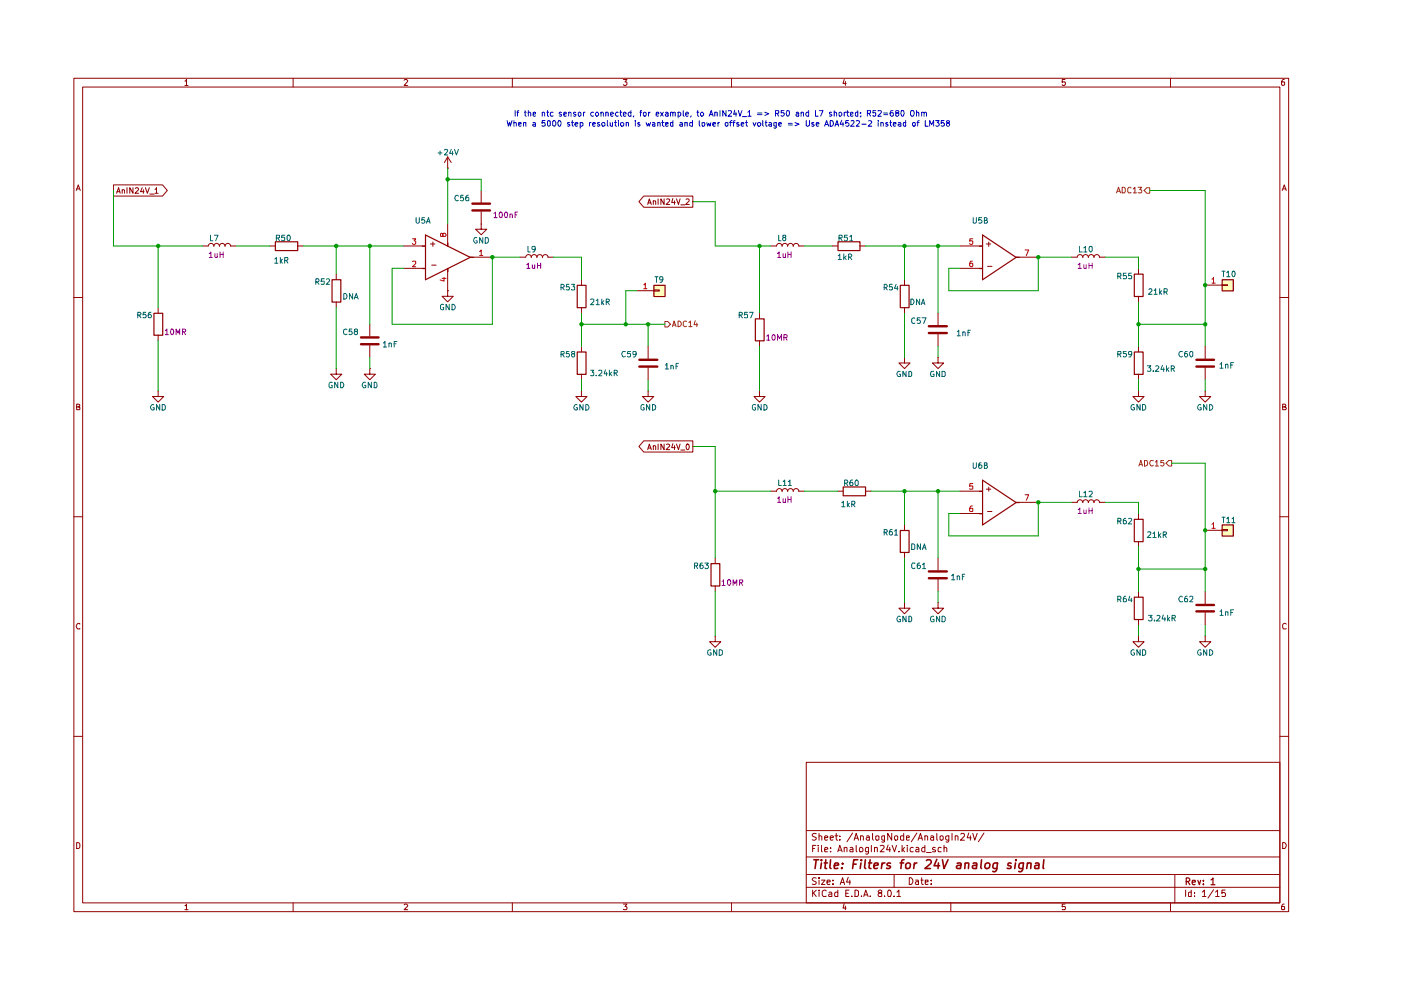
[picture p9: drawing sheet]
<svg xmlns="http://www.w3.org/2000/svg" width="297mm" height="210mm" viewBox="0 0 297 210" stroke-linecap="round" stroke-linejoin="round" font-family="sans-serif">
<g fill="none" stroke="#910000" stroke-width=".21">
<path d="M15.7 16.6h257.5v176.7h-257.5zM17.5 18.5h253.9v172.9h-253.9zM39.2 17.2h.2l.1-.4v1.3M39.2 18.1h.7M62.1 16.6v1.9M85.7 17l.2-.2h.3l.2 .3-.7 1h.7M108.6 16.6v1.9M132.2 16.8h.7l-.4 .6 .4 .1v.4l-.2 .2h-.4l-.1-.2M155.1 16.6v1.9M179 16.8l-.3 .9h.7M179.2 17.3v.8M201.6 16.6v1.9"/>
<path d="M225.8 16.8h-.6v.6h.6l.1 .1-.1 .5-.4 .1-.2-.2M248.2 16.6v1.9M272.3 16.8h-.3a.93 .93 0 0 0-.2 1.2h.5l.1-.5-.1-.1h-.5l-.1 .1M16.2 40.4l.4-1.2 .4 1.2M16.3 40h.5M271.9 40.4l.4-1.2 .4 1.2M272 40h.6M15.7 63.1h1.8M271.4 63.1h1.8M16.3 86.3h.4l.2-.3-.1-.2-.5-.1v1.2h.5l.1-.5-.2-.1M271.9 86.3l.6-.1v-.4l-.6-.1v1.2h.6l.2-.4-.3-.2M15.7 109.6h1.8"/>
<path d="M271.4 109.6h1.8M16.9 132.3l-.1-.1a.66 .66 0 0 0-.6 .4 .66 .66 0 0 0 .2 .7h.5M272.7 132.3l-.4-.1-.4 .3v.6l.2 .2h.6M15.7 156.1h1.8M271.4 156.1h1.8M16.3 178.6h.3l.3 .4v.6l-.3 .3h-.3zM170.9 161.6h100.5v29.8h-100.5zM170.9 176.1h100.5M172.3 179.9h.4M173 179.2h-.7v1.4M173.1 176.8l-.6-.1-.3 .3 .1 .3 .7 .2 .1 .2a.51 .51 0 0 1-.4 .4 .51 .51 0 0 1-.5 0M173.5 179.2v.1"/>
<path d="M173.5 179.7v.9M173.7 177.3l.3-.1 .2 .2v.7M173.7 176.7v1.4M174.2 179.2v1.2l.1 .2M174.8 177.6l.7-.1-.1-.2-.4-.1-.2 .2 .1 .7h.5M176 177.6l.7-.1-.1-.2-.4-.1-.2 .2 .1 .7h.5M176.1 179.7v.2M177 177.2h.6M177.3 176.7v1.2l.3 .2M178.1 178v.1M178.1 177.3v.1M179 179.8l.2-.1h.4v.9"/>
<path d="M179 179.7v.9M180.3 179.7h.4l.1 .2v.7h-.5v-.4l.5-.2M180.8 176.6l-1.2 1.9M181.1 178.1l.4-1.4 .5 1.4M181.2 177.7h.7M181.5 179.2v1.2l.2 .2M182.5 177.3l.4-.1 .1 .2v.7M182.5 177.2v.9M183.7 177.3l.4-.1 .2 .2v.7M184.1 179.7v1.1l-.2 .3-.3-.1M184.1 179.7h-.4l-.2 .3 .1 .6h.5M184.3 177.5h-.4l-.3 .3 .3 .3h.4"/>
<path d="M184.7 179.2v1.4M185 176.7v1.2l.2 .2M185.4 179.8l.3-.1h.3v.9M185.4 179.7v.9M185.7 177.3h.7l-.1 .8h-.4l-.2-.1zM186.6 179.3l.6-.1 .3 .3-.1 .3-.8 .8h.9M187.5 177.2v1.3h-.6M187.5 177.3h-.6v.7l.3 .1h.3M188.3 179.2l-.3 1h.8M188.6 179.7v.9M189.1 176.7v1.4l-.9-1.4v1.4M189.1 179.2l.6 1.4 .4-1.4"/>
<path d="M189.7 177.3h.6l-.1 .8h-.5zM191.3 179.2v1.4M191.6 177.3h-.7v.7l.3 .1h.4M191.6 176.7v1.4M191.8 179.7l-.5 .6M192.2 177.6l.6-.1v-.2h-.6v.8h.6M192.4 179.2v.1M192.4 179.7v.9M193.6 179.7h-.4a.59 .59 0 0 0-.1 .9h.5M194.2 179.7h.4l.2 .2v.7h-.6l-.1-.3 .2-.2 .5-.1M194.4 176.6l-1.2 1.9M194.6 178.1l.6-1.4 .4 1.4"/>
<path d="M194.8 177.7h.7M196.1 179.2v1.4l-.6-.1a.6 .6 0 0 1 .2-.8h.4M196.1 177.3l.4-.1 .2 .2v.7M196.1 177.2v.9M197.4 177.3l.3-.1 .3 .2v.7M198 177.5h-.6l-.1 .3 .1 .3h.6M198.3 179.7a.35 .35 0 0 0-.4 0 .35 .35 0 0 0-.2 .3l.7 .3-.1 .3h-.6M198.6 176.7v1.4h.2M199.3 177.3h.1a.36 .36 0 0 1 .6 .2l-.1 .6h-.3l-.3-.1zM199.6 179.7h-.5l-.2 .3 .1 .6h.6M200.2 179.8v-.1a.36 .36 0 0 1 .5 .2v.7M200.2 179.2v1.4"/>
<path d="M201.2 177.2v1.1a.36 .36 0 0 1-.6 .2M201.2 177.3h-.6l-.1 .6a.45 .45 0 0 0 .7 .2M201.8 176.7v1.4M202.5 177.3l.4-.1 .2 .2v.7M202.5 177.2v.9M203.7 176.9l.2-.2 .5 .1 .1 .5-.9 .8h.9M205.4 176.6l-.3 1h.8M205.7 177.2v.9M206.2 176.7l.5 1.4 .5-1.4M208.6 176.6l-1.2 1.9M271.9 178.6a.65 .65 0 0 1 .8 .7 .65 .65 0 0 1-.8 .6zM39.2 192h.2l.1-.3v1.2"/>
<path d="M39.2 192.9h.7M62.1 191.4v1.9M85.7 191.9l.2-.2h.3l.2 .2-.7 1h.7M108.6 191.4v1.9M132.2 191.7h.7l-.4 .5 .4 .2v.3l-.1 .2-.6-.1M155.1 191.4v1.9M170.9 188.1h100.5M170.9 185.4h100.5M170.9 181.7h100.5M172.3 188.7v1.4M172.5 189.3l.6 .8M173.1 186.2l-.6-.1-.3 .3 .3 .4 .6 .3a.51 .51 0 0 1-.4 .4 .51 .51 0 0 1-.5 0"/>
<path d="M173.1 188.7l-.8 .8M173.7 188.7v.2M173.7 186.1v.2M173.7 186.6v.9M173.7 189.1v1M174.2 186.6h.7l-.7 .9h.7M174.8 180.2l.7-.2-.1-.3h-.4l-.2 .2 .1 .7h.5M175.2 188.9l-.4-.2-.5 .4 .1 .8 .2 .2 .6-.1M175.3 187l.7-.1-.1-.3h-.5l-.1 .2 .1 .7h.5M175.8 189.2l.4-.1 .2 .3v.7h-.6l-.1-.4 .7-.2M176.1 180.5v.1M176.6 187.4v.1"/>
<path d="M176.6 186.6v.2M177.6 188.7v1.4h-.6v-.9h.6M177.6 180.6l.5-1.4 .5 1.4M177.7 180.3h.7M178.1 187.5l.5-1.4 .5 1.4M178.3 187.1h.6M179 191.6l-.3 .9h.7M179.2 192.1v.8M179.3 189.4h.5M179.8 186l-.3 1h.8M180 188.7h-.7v1.4h.7M180.2 186.6v.9"/>
<path d="M180.6 190v.1M181.3 188.7h.3l.4 .4v.6l-.2 .4h-.5zM182.6 190v.1M183.1 190.1l.5-1.4 .5 1.4M183.2 189.7h.7M184.5 190v.1M186.4 189.3l-.2-.3 .2-.3 .5 .1v.3l-.7 .5 .2 .5h.5v-.6l-.2-.2M187.5 190v.1M188.2 189l.3-.3a.78 .78 0 0 1 .6 .6 .78 .78 0 0 1-.3 .8l-.5-.1zM189.6 190v.1M189.6 185.4v2.7M190.2 189.1l.4-.4v1.4"/>
<path d="M190.2 190.1h.7M190.6 180.5v.1M191.3 180.1l.5 .5M192.8 186.1a.72 .72 0 0 1 .8 .7 .72 .72 0 0 1-.8 .7zM194.1 186.6h.5l.1 .9M194.7 186.9h-.4l-.2 .3 .2 .3h.4M195.2 186.6h.5M195.4 186.1v1.2l.3 .2M196.2 187l.6-.1v-.3h-.6v.9h.6M196.4 180.8h1M197.4 187.4v.1M197.4 186.6v.2"/>
<path d="M201.6 191.4v1.9M225.8 191.7h-.6v.6l.6-.1 .1 .2-.1 .5-.6-.1M248.2 191.4v1.9M249.1 185.4v6M251.4 188.7v1.4M252.6 188.7v1.4h-.5l-.1-.8 .2-.2 .4 .1M253.2 190v.1M253.2 189.2v.2M254.9 189.1l.5-.4v1.4M254.9 190.1h.8M257.3 188.6l-1.2 1.8M257.7 189.1l.4-.4v1.4"/>
<path d="M257.7 190.1h.8M259.8 188.7h-.7v.7l.1-.2h.4l.2 .3-.1 .6-.6-.1M272.3 191.7h-.3a.93 .93 0 0 0-.2 1.2h.5l.1-.5-.1-.2h-.5l-.1 .2"/>
<circle cx="182.6" cy="180.2" r=".45"/>
</g>
<path d="M251.5 186.9h.5l.3-.3v-.2l-.3-.3h-.5v1.5M251.8 186.9l.5 .7M252.8 187.1l.6-.1v-.4h-.5l-.1 .2 .1 .7h.5M254 186.6l.3 1 .3-1M255.1 187.4v.2M255.1 186.6v.2M256.8 186.6l.4-.5v1.5M256.8 187.6h.8" fill="none" stroke="#910000" stroke-width=".25"/>
<g fill="none" stroke="#910000" stroke-width=".34">
<path d="M172.6 182.3h1M173.1 182.3l-.3 1.8M174.2 182.3v.2M174.2 183l-.2 1.1M174.8 183h.6M175.1 182.3l-.2 1.8h.4M176.1 182.3l-.2 1.6 .3 .2M176.9 183.6l.9-.2-.1-.4h-.7l-.1 .9 .1 .2h.6M178.5 184v.1M178.6 183v.2M180.9 183.2h.6M181.9 182.3h-.9l-.2 1.8"/>
<path d="M182.5 183l-.1 1.1M182.6 182.3v.2M183.5 182.3l-.2 1.6 .3 .2M184.1 183h.7M184.5 182.3l-.3 1.6 .5 .2M185.3 183.6l.9-.2v-.4a.6 .6 0 0 0-.9 .2v.9h.7M187 183l-.1 1.1M187.6 183h-.4l-.2 .3M188.8 183a.48 .48 0 0 0-.8 .3l.3 .3h.4l.1 .3a.6 .6 0 0 1-.8 .2M190.8 183h.8M191.7 182.3h-.3l-.2 .2-.2 1.6M192 183.3l.4-.3h.5l.1 .3v.5a.56 .56 0 0 1-1 .2z"/>
<path d="M193.9 183l-.2 1.1M194.4 183l-.6 .3M196.4 182.5l.3-.2 .6 .1a.51 .51 0 0 1 0 .7l-1.2 1h1.2M198.6 182.2l-.6 1.4h1.2M199 183l-.1 1.1M199.8 182.3l.4 1.8 .8-1.8M202.9 183h.8l-.1 1.1M203.7 183.4l-.6 .1-.3 .2 .2 .4h.6M204.6 183.1l.4-.1h.4l-.1 1.1M204.6 183v1.1M206.3 183h.8l-.1 1.1M207.1 183.4l-.9 .2a.36 .36 0 0 0 .2 .5h.6"/>
<path d="M208.1 182.3l-.2 1.6 .2 .2M209 183.1l.3-.1 .5 .1-.1 .9-.3 .1-.5-.1zM211.5 183l-.2 1.4-.4 .4-.4-.1M211.5 183h-.5l-.4 .3v.7l.2 .1h.5M214.4 183h-.4l-.3 .2a.46 .46 0 0 0 .6 .4v.5h-.8M215.3 183l-.2 1.1M215.4 182.3v.2M217 183l-.2 1.4-.4 .4-.4-.1M217 183h-.8l-.2 .8 .3 .3h.5M217.8 183.1l.3-.1h.5l-.1 1.1M217.8 183l-.1 1.1M219.5 183h.7v1.1"/>
<path d="M220.3 183.4l-.7 .1-.2 .2v.4h.1h.7M221.3 182.3l-.2 1.6 .2 .2"/>
</g>
<g fill="#ffb">
<path d="M138.6 60.5h2.4v2.3h-2.4z"/>
<path d="M259.1 59.3h2.4v2.3h-2.4z"/>
<path d="M259.1 111.3h2.4v2.3h-2.4z"/>
</g>
<path d="M177.7 51.3h4.6v1.8h-4.6zM122.4 60.5h1.8v4.7h-1.8zM122.4 74.6h1.8v4.8h-1.8zM160.1 67.6h1.9v4.7h-1.9zM190.9 60.5h1.8v4.7h-1.8z" fill="none" stroke="#910000" stroke-width=".25"/>
<g fill="none" stroke="#910000" stroke-width=".21">
<path d="M102 40.4v2.6M102 44.9v2.6M110.2 54.5h1.2M117.3 54.5l-1.1 .1a.59 .59 0 0 0-.6-.6 .59 .59 0 0 0-.6 .6 .59 .59 0 0 0-.6-.6 .59 .59 0 0 0-.6 .6 .59 .59 0 0 0-.6-.6 .59 .59 0 0 0-.5 .6 .59 .59 0 0 0-.6-.6 .59 .59 0 0 0-.6 .6M123.3 59.3v1.2M136.5 41.6h10.4v2.3h-10.4l-1-1.1zM137.3 43.3l.4-1.1 .4 1.1M137.4 43h.6M138.5 42.7l.4-.1 .1 .7M138.5 42.6v.7M139.5 42.2v1.1M140.8 42.2v1.1l-.7-1.1v1.1"/>
<path d="M141.3 42.2h.4l.3 .3-.8 .8h.8M142.7 42.1l-.3 .8h.8M143 42.6v.7M143.4 42.2l.4 1.1 .4-1.1M144.4 43.4h.8M145.5 42.2h.4l.2 .3-.7 .8h.7M163.4 52.2h1.2M164.6 52.2a.59 .59 0 0 1 .6-.6 .59 .59 0 0 1 .6 .6 .59 .59 0 0 1 .6-.6 .59 .59 0 0 1 .6 .6 .59 .59 0 0 1 .6-.6 .59 .59 0 0 1 .6 .6 .59 .59 0 0 1 .6-.6 .59 .59 0 0 1 .6 .6M169.3 52.2h1.2M176.4 52.2h1.2M182.3 52.2h1.2M191.8 59.3v1.2"/>
<path d="M123.3 65.2v1.2M123.3 73.4v1.2M123.3 79.3v1.2M161 66.4v1.2M161 72.2v1.2M191.8 75.8v1.2h1.2l-1.2 1.1-1.2-1.1h1.2M191.8 75.8h.1M191.8 65.2v1.2M198.9 75.8v1.2h1.2l-1.2 1.1-1.2-1.1h1.2M198.9 75.8h.1M198.9 66.4v2.5M198.9 70.9v2.5"/>
<path d="M123.3 82.9v1.2h1.2l-1.2 1.2-1.2-1.2h1.2M123.3 82.9h.1M136.5 93.5h10.4v2.3h-10.4l-1-1.1zM137.3 95.3l.4-1.2 .4 1.2M137.4 95h.6M138.5 94.7l.2-.2 .3 .2v.6M138.5 94.5v.8M139.5 94.1v1.2M140.8 94.1v1.2l-.7-1.2v1.2M141.3 94.2l.4-.1 .3 .4-.8 .8h.8M142.7 94.1l-.3 .8h.8M143 94.5v.8"/>
<path d="M143.4 94.1l.4 1.2 .4-1.2M144.4 95.4h.8M145.5 94.2l.4-.1a.69 .69 0 0 1-.2 1.2l-.2-.5zM161 82.9v1.2h1.2l-1.2 1.2-1.1-1.2h1.1M161 82.9h.1"/>
</g>
<path d="M100.2 44.6h3.7M100.2 43.2h3.7M196.9 70.6h3.8M196.9 69.2h3.8" fill="none" stroke="#910000" stroke-width=".51"/>
<path d="M141 68.2h.6l.6 .5-.6 .6h-.6z" fill="#fff"/>
<path d="M141 68.2h.6l.6 .5-.6 .6h-.6zM142.6 69.3l.3-1.2 .4 1.2M142.7 68.9h.6M143.8 68.1a.6 .6 0 0 1 .6 .6 .6 .6 0 0 1-.6 .6zM145.5 68.2a.45 .45 0 0 0-.6 .1v.7a.45 .45 0 0 0 .6 .2M146 68.4l.4-.3v1.2M146 69.3h.7M147.4 68l-.2 .8h.7M147.7 68.5v.8" fill="none" stroke="#765500" stroke-width=".21"/>
<path d="M135 61.6h3.6M137.4 73.4v2.6M137.4 77.9v2.6M138.6 61.5h1.2v.2h-1.2zM137.4 82.9v1.2h1.2l-1.2 1.2-1.2-1.2h1.2M137.4 82.9h.1M241.4 82.9v1.2h1.2l-1.2 1.2-1.2-1.2h1.2M241.4 82.9h.1M255.5 82.9v1.2h1.2l-1.2 1.2-1.2-1.2h1.2M255.5 82.9h.1" fill="none" stroke="#910000" stroke-width=".21"/>
<path d="M138.6 60.5h2.4v2.4h-2.4z" fill="none" stroke="#910000" stroke-width=".25"/>
<path d="M136.5 60.4h.2l.1-.4v1.2M136.5 61.2h.7" fill="none" stroke="#b90000" stroke-width=".21"/>
<path d="M135.6 77.7h3.8M135.6 76.3h3.8" fill="none" stroke="#910000" stroke-width=".51"/>
<path d="M242.6 40.4l.6-.6h.6v1.2h-.6z" fill="#fff"/>
<path d="M237.9 39.7l.5 .1 .2 .2v.6l-.2 .3h-.5zM239.8 39.9l-.4-.2-.3 .3v.6l.2 .3 .5-.1M241.3 39.7h.8l-.5 .5 .5 .2v.3l-.2 .2-.6-.1M243.2 39.8h.6v1.2h-.6l-.6-.6zM236.7 40.9l.5-1.2 .4 1.2M236.9 40.6h.5M240.3 40l.3-.3v1.2M240.3 40.9h.7" fill="none" stroke="#765500" stroke-width=".21"/>
<path d="M207.6 56.9h.7M207.6 52.2h.7M208.3 49.8l7.1 4.8-7.1 4.7zM215.4 54.6h.7M240.5 58.1h1.9v4.8h-1.9zM259.1 59.3h2.4v2.4h-2.4zM240.5 74.6h1.9v4.8h-1.9z" fill="none" stroke="#910000" stroke-width=".25"/>
<g fill="none" stroke="#910000" stroke-width=".21">
<path d="M203.5 52.2h4.8M203.5 56.9h4.8M209.1 51.7h1M209.4 56.5h.9M209.6 51.3v.9M215.4 54.5h4.7M227.2 54.5h1.1M228.4 54.6a.59 .59 0 0 1 .6-.6 .59 .59 0 0 1 .6 .6 .59 .59 0 0 1 .6-.6 .59 .59 0 0 1 .6 .6 .59 .59 0 0 1 .6-.6 .59 .59 0 0 1 .5 .6 .59 .59 0 0 1 .6-.6 .59 .59 0 0 1 .6 .6M233.1 54.5h1.2M241.4 56.9v1.2M241.4 62.8v1.2M241.4 73.4v1.2"/>
<path d="M241.4 79.3v1.2M255.5 60.5h3.6M255.5 73.4v2.6M255.5 77.9v2.6M259.1 60.4h1.2v.1h-1.2z"/>
</g>
<path d="M206.2 55.4l-.5 .1a.82 .82 0 0 0 .1 1.1l.4-.2v-.5l-.4-.1-.2 .2M206.2 50.6h-.5l-.1 .5h.6v.5l-.1 .2h-.4l-.1-.2M217.3 53h.8l-.5 1.2M257 59.2l.3-.4v1.2M257 60h.6" fill="none" stroke="#b90000" stroke-width=".21"/>
<path d="M253.7 77.7h3.7M253.7 76.3h3.7" fill="none" stroke="#910000" stroke-width=".51"/>
<path d="M247.8 97.6h.6v1.2h-.6l-.6-.6z" fill="#fff"/>
<path d="M241.5 98.8l.4-1.2 .3 1.2M241.6 98.5h.5M242.7 97.6h.4a.66 .66 0 0 1 .2 .8 .66 .66 0 0 1-.6 .4zM244.5 97.7l-.5-.1a.67 .67 0 0 0-.2 .7 .67 .67 0 0 0 .5 .5l.2-.2M244.9 98l.4-.4v1.2M244.9 98.8h.7M246.7 97.6h-.6v.5h.6l.1 .5-.3 .2-.4-.2M247.2 98.2l.6-.6h.6v1.2h-.6z" fill="none" stroke="#765500" stroke-width=".21"/>
<g fill="none" stroke="#910000" stroke-width=".21">
<path d="M24 39.2h10.5l1 1.2-1 1.2h-10.5zM26.9 39.8v1.2M28.2 39.8v1.2l-.7-1.2v1.2M28.7 40l.4-.2 .3 .3-.8 .9h.8M30.1 39.8l-.3 .8h.8M30.8 39.8l.4 1.2 .5-1.2M94.9 35.6h.1M94.9 33.3v2.3M94.9 33.3l-.7 1.2M94.9 33.3l.8 1.2M24.7 41l.4-1.2 .4 1.2M24.8 40.6h.6"/>
<path d="M25.9 40.3l.3-.1 .2 .2v.6M25.9 40.2v.8M30.4 40.2v.8M31.7 41.1h1M32.9 40.1h.1l.2-.3v1.2M32.9 41h.6M42.9 52.2h1.2M44.2 52.2a.59 .59 0 0 1 .5-.6 .59 .59 0 0 1 .6 .6 .59 .59 0 0 1 .6-.6 .59 .59 0 0 1 .6 .6 .59 .59 0 0 1 .6-.6 .59 .59 0 0 1 .6 .6 .59 .59 0 0 1 .6-.6 .59 .59 0 0 1 .6 .6M48.9 52.2h1.1M57.1 52.2h1.2M63.1 52.2h1.2M71.3 58.1v1.2"/>
<path d="M85.5 56.9h4.7M85.5 52.2h4.7M91.3 51.7h.9M91.5 56.2h1M91.8 51.3v.9M94.9 47.5v4.7M94.9 56.9v4.7M99.7 54.5h4.7M102 47.5v1.1h1.2l-1.2 1.2-1.2-1.2h1.2M102 47.5h.1M33.5 65.2v1.2M33.5 71v1.2"/>
<path d="M71.3 78.1v1.2h1.2l-1.2 1.2-1.2-1.2h1.2M71.3 78.1h.1M71.3 64v1.2M78.4 78.1v1.2h1.2l-1.2 1.2-1.2-1.2h1.2M78.4 78.1h.1M78.4 68.7v2.6M78.4 73.2v2.6M94.9 61.6v1.2h1.2l-1.2 1.2-1.2-1.2h1.2M94.9 61.6h.1M33.5 82.9v1.2h1.2l-1.2 1.2-1.2-1.2h1.2M33.5 82.9h.1M151.6 118.3v1.2"/>
<path d="M163.4 104.1h1.2M170.5 104.1l-1.1 .1a.59 .59 0 0 0-.6-.6 .59 .59 0 0 0-.6 .6 .59 .59 0 0 0-.6-.6 .59 .59 0 0 0-.6 .6 .59 .59 0 0 0-.6-.6 .59 .59 0 0 0-.6 .6 .59 .59 0 0 0-.6-.6 .59 .59 0 0 0-.6 .6M177.6 104.1h1.1M183.5 104.1h1.2M191.8 111.3v1.1M191.8 117.1v1.2M198.9 118.3v2.6M203.5 104.1h4.8M203.5 108.9h4.8M209.1 103.7h1M209.4 108.5h.9M209.6 103.3v.8"/>
<path d="M215.4 106.5h4.7M227.2 106.5h1.1M228.4 106.6a.59 .59 0 0 1 .6-.6 .59 .59 0 0 1 .6 .6 .59 .59 0 0 1 .6-.6 .59 .59 0 0 1 .6 .6 .59 .59 0 0 1 .6-.6 .59 .59 0 0 1 .5 .6 .59 .59 0 0 1 .6-.6 .59 .59 0 0 1 .6 .6M233.1 106.5h1.2M241.4 108.9v1.2M241.4 114.8v1.1M255.5 112.4h3.6M259.1 112.3h1.2v.2h-1.2zM151.6 134.9v1.2h1.2l-1.2 1.1-1.1-1.1h1.1M151.6 134.9h.1M151.6 124.2v1.2M191.8 127.8v1.1h1.2l-1.2 1.2-1.2-1.2h1.2"/>
<path d="M191.8 127.8h.1M198.9 127.8v1.1h1.2l-1.2 1.2-1.2-1.2h1.2M198.9 127.8h.1M198.9 122.8v2.6M241.4 134.9v1.2h1.2l-1.2 1.1-1.2-1.1h1.2M241.4 134.9h.1M241.4 125.4v1.2M241.4 131.3v1.2M255.5 134.9v1.2h1.2l-1.2 1.1-1.2-1.1h1.2M255.5 134.9h.1M255.5 125.4v2.6M255.5 129.9v2.6"/>
</g>
<g fill="none" stroke="#910000" stroke-width=".25">
<path d="M58.4 51.3h4.7v1.8h-4.7zM70.4 59.3h1.9v4.8h-1.9zM89.5 56.9h.7M89.5 52.2h.7M90.2 49.8l9.5 4.8-9.5 4.7zM95 51.5v.7M95 56.9v.7M99.7 54.6h.7M32.6 66.4h1.9v4.7h-1.9zM150.7 119.5h1.9v4.7h-1.9zM178.8 103.3h4.7v1.8h-4.7zM190.9 112.5h1.8v4.6h-1.8z"/>
<path d="M207.6 108.9h.7M207.6 104.2h.7M208.3 101.8l7.1 4.8-7.1 4.7zM215.4 106.6h.7M240.5 110.1h1.9v4.8h-1.9zM259.1 111.3h2.4v2.4h-2.4zM240.5 126.6h1.9v4.8h-1.9z"/>
</g>
<path d="M87.5 55.5h.6v.4l-.6 .7h.6M87.5 50.6h.6l-.3 .5h.3v.5l-.1 .2h-.4l-.1-.2M93.7 59h.9M93.9 49.7l.2-.3h.2l.3 .3-.2 .4h-.4l-.1-.4-.3-.3-.2 .2 .1 .5 .4-.1M94.1 58.8v.8l-.8-.2M101.7 53.3l.3-.3v1.2M101.7 54.2h.7M206.2 107.3l-.5 .1-.1 .9 .1 .2 .5-.1v-.6h-.5l-.1 .1M206.2 102.5h-.5l-.1 .6 .6-.1v.6h-.6M217.3 104.9h.8l-.5 1.2M257 111.2l.3-.4v1.2M257 112h.6" fill="none" stroke="#b90000" stroke-width=".21"/>
<path d="M76.5 73h3.8M76.5 71.5h3.8M196.9 122.6h3.8M196.9 121.2h3.8M253.7 129.6h3.7M253.7 128.3h3.7" fill="none" stroke="#910000" stroke-width=".51"/>
<g fill="none" stroke="#090" stroke-width=".21">
<path d="M94.9 35.6v11.9M94.9 38h7.1v2.4M24 40.4v11.8h18.9M33.5 52.2v13M50 52.2h7.1M64.3 52.2h21.2M71.3 52.2v5.9M78.4 52.2v16.5M110.2 54.5h-5.8v14.2h-21.3v-11.8h2.4M117.3 54.5h6v4.8M146.9 42.8h4.7v9.4h11.8M161 52.2v14.2"/>
<path d="M170.5 52.2h5.9M183.5 52.2h20M191.8 52.2v7.1M198.9 52.2v14.2M227.2 54.5h-7.1v7.1h-18.9v-4.7h2.3M234.3 54.5h7.1v2.4M243.8 40.4h11.7v33M33.5 72.2v10.7M71.3 65.2v12.9M78.4 75.8v2.3M123.3 66.4v7M123.3 68.7h17.7"/>
<path d="M135 61.6h-2.3v7.1M137.4 68.7v4.7M161 73.4v9.5M191.8 66.4v9.4M198.9 73.4v2.4M241.4 68.7h14.1M241.4 64v9.4M123.3 80.5v2.4M137.4 80.5v2.4M146.9 94.7h4.7v23.6M241.4 80.5v2.4M248.4 98.2h7.1v27.2"/>
<path d="M255.5 80.5v2.4M151.6 104.1h11.8M170.5 104.1h7.1M184.7 104.1h18.8M191.8 104.1v7.2M191.8 118.3v9.5M198.9 104.1v14.2M227.2 106.5h-7.1v7.1h-18.9v-4.7h2.3M234.3 106.5h7.1v2.4M241.4 115.9v9.5M151.6 125.4v9.5M198.9 125.4v2.4"/>
<path d="M241.4 132.5v2.4M241.4 120.6h14.1M255.5 132.5v2.4"/>
</g>
<g fill="none" stroke="#0000ca" stroke-width=".21">
<path d="M107.5 25.6l.3 1.2 .2-.9 .2 .9 .3-1.2M109 26.1l.4-.1 .1 .8M109 25.6v1.2M109.2 23.5v1.1M109.6 23.8h.4M110 26.3l.5-.1v-.2h-.5v.7h.5M110 23.5l-.3 .1v1M111 26.1l.5-.1v.8M111 26v.8M111.2 23.8h.4M111.3 23.5v1.1h.3M112 24l.2-.2 .3 .2v.6"/>
<path d="M112 23.5v1.1M113 26h.5v.8M113 24.2l.5-.1v-.2h-.5v.7h.5M113.5 26.2l-.5 .1-.1 .2 .2 .3 .4-.1M115 24l.1-.2 .4 .2v.6M115 23.8v.8M115.6 25.6h-.6l-.1 .6 .2-.2h.3l.2 .2v.5h-.7M115.9 23.8h.4M116.1 23.5v1.1h.2M116.2 25.7l.2-.1 .3 .2v.7l-.3 .3-.3-.3zM117.3 25.7l.2-.1a.64 .64 0 0 1 .4 .6 .64 .64 0 0 1-.5 .6l-.2-.3zM117.3 23.9l-.4-.1-.2 .2 .1 .6h.5"/>
<path d="M118.4 25.7l.3-.1a.78 .78 0 0 1 0 1.2l-.3-.1zM119 23.9l-.3-.1-.2 .2 .2 .2 .3 .1v.3h-.5M119.5 24.2l.6-.1v-.2h-.6v.7h.6M120.6 24l.1-.2 .4 .1v.7M120.6 23.8v.8M120.7 26h-.3l-.1 .2 .5 .4-.2 .2-.3-.1M121.2 26h.4M121.3 25.6v1l.3 .2M121.9 26.3l.6-.1-.1-.2h-.4l-.1 .2v.4l.2 .2 .3-.1M122.1 23.9l-.3-.1-.2 .2 .2 .2 .3 .1v.3h-.5M122.6 24l.2-.2 .3 .1v.7h-.3l-.2-.1zM123 26.7h.5l.1-.5-.2-.2h-.4v1.2"/>
<path d="M123.7 23.8v.8M124 23.8l-.3 .2M125 26v.8M125.3 26h-.2l-.1 .2M125.6 26.3l.6-.1v-.2h-.5l-.1 .2v.4l.2 .2 .4-.1M125.8 23.9l-.3-.1-.3 .2v.4l.3 .2h.3M126.5 23.8l.4 .2v.4l-.2 .2-.5-.2v-.4zM127.1 26h-.4v.2l.5 .4-.2 .2-.3-.1M127.4 24l.2-.2 .3 .2v.6M127.4 23.8v.8M127.6 26.2l.2-.2h.3l.2 .2-.1 .5h-.5zM128.4 24l.2-.2 .3 .1v.7"/>
<path d="M128.4 23.8v.8M128.8 25.6v1.1l.1 .1M129.4 26v.6l.1 .2 .4-.1M129.5 24.2l.5-.1-.1-.3-.4 .2v.5l.1 .1h.4M129.9 26v.8M130.3 26h.4M130.5 25.6v1.1l.2 .1M131.1 23.9l-.4-.1-.2 .2v.4l.2 .2h.4M131.1 25.6v.1M131.1 26v.8M131.4 23.8h.4M131.6 26.2l.1-.2h.4l.1 .2v.5h-.5z"/>
<path d="M131.6 23.5v1l.2 .1M132.2 24.2l.6-.1-.2-.3-.4 .2v.5l.1 .1h.4M132.8 26.1l.4-.1 .1 .8M132.8 26v.8M133.8 23.9l-.4-.1-.2 .2 .1 .6h.5M133.8 23.5v1.1M134.4 24.6l-.1 .2M134.7 25.6v.1M134.7 26v.8M135.6 26h-.3l-.1 .2 .5 .4-.1 .2-.4-.1M135.6 23.8h.5M136.1 23.5h-.3v1.1"/>
<path d="M136.5 23.9l.3-.1 .2 .2v.5l-.2 .1-.4-.2zM137 26l.2 .8 .3-.6 .2 .6 .2-.8M137.5 23.8v.8M137.8 23.8l-.3 .2M138.3 26h.5l.1 .8M138.9 26.2l-.6 .1v.4h.6M139.1 24.2l.6-.1-.2-.3-.4 .2v.5l.2 .1h.3M139.4 26.1l.5-.1 .1 .8M139.4 26v.8M140 23.8l.6 .8M140.3 26h.5M140.5 25.6v1l.3 .2"/>
<path d="M140.6 23.8l-.6 .8M141.1 26.3l.5-.1v-.2h-.5v.7h.5M141.1 23.9l.4-.1 .1 .2v.6M141.6 24.1h-.4l-.1 .2 .1 .3h.4M142.2 24l.1-.2 .4 .1v.7M142.2 23.8v.8M142.7 26l-.5 .1v.6h.5M142.7 24l.1-.2 .4 .1v.7M142.7 25.6v1.2M143.8 23.9l.3-.1 .3 .2v.4l-.3 .2h-.3M143.8 23.8v1.2M144.2 26h.4l.1 .8"/>
<path d="M144.7 26.2l-.5 .1-.1 .2 .2 .3 .4-.1M144.9 23.5v1.1h.1M145.2 26.1l.5-.1v.8M145.2 26v.8M145.4 24.2l.6-.1-.2-.3-.4 .2v.5l.1 .1h.4M146.6 24.6l-.2 .2M146.8 26h-.5l-.1 .5a.36 .36 0 0 0 .6 .2M146.8 25.6v1.2M147.7 23.8h.5M147.9 23.5v1l.3 .1M148.3 25.6v1l.1 .2M148.5 24l.4-.2 .3 .2v.4l-.4 .2-.3-.2z"/>
<path d="M148.8 26.1l.6-.1v.7h-.6zM149.9 26l.1 .8 .3-.6 .2 .6 .2-.8M150.4 24.6l.4-1.1 .4 1.1M150.5 24.3h.5M151.1 26.3l.6-.1-.1-.2h-.4l-.1 .2v.4l.2 .2 .3-.1M151.6 24l.1-.2 .4 .1v.7M151.6 23.8v.8M152.2 26v.8M152.6 26h-.3l-.1 .2M152.7 23.5v1.1M153.8 26l.5 .1v.6h-.5zM153.9 23.5v1.1l-.7-1.1v1.1"/>
<path d="M154.4 23.5h.5l.2 .3-.8 .8h.8M154.7 26h.5M155.2 25.6l-.3 .1v1.1M155.4 26h.5M155.8 23.4l-.3 .8h.7M155.9 25.6l-.4 .1v1.1M156 23.8v.8M156.5 23.5l.4 1.1 .4-1.1M156.6 26h-.4v.3h.3l.2 .3-.2 .2-.3-.1M157.1 26.3l.6-.1-.1-.2h-.4l-.1 .2v.4l.2 .2 .3-.1M157.4 24.7h.9M158.1 26h.4"/>
<path d="M158.2 25.6v1.1l.3 .1M158.6 23.8l.3-.3v1.1M158.6 24.6h.7M159.7 26l.2 .8 .4-.8M160.6 26.2l.2-.2h.3l.2 .2-.1 .5h-.5zM160.6 24.3h.9M160.6 24h.9M161.7 25.6v1l.2 .2M162.1 23.8l.9 .3-.9 .4M162.2 26h.4M162.4 25.6v1.1l.2 .1M163.1 26h.4l.1 .8"/>
<path d="M163.6 26.2l-.5 .1-.1 .2 .2 .3 .4-.1M164.4 24h.7v-.5h-.7v1.1M164.6 26.7h-.5l.1-.7h.4v1l-.2 .2-.3-.1M164.8 24l.3 .6M165.1 26.3l.6-.1-.1-.2h-.4l-.1 .2v.4l.2 .2 .3-.1M166.2 23.5h-.6v.5h.6l.1 .4-.3 .2-.4-.1M166.8 23.5h.1a.59 .59 0 0 1 .5 .3 .59 .59 0 0 1-.1 .7l-.2 .1-.3-.1zM167.1 26.2h.9M167.1 26.5h.9M168.6 26l.8 .3-.8 .4M168.8 23.9l.4-.1 .1 .2v.6M169.3 24.1h-.4l-.2 .2 .2 .3h.4"/>
<path d="M169.8 24l.2-.2 .3 .1v.7M169.8 23.8v.8M170.9 25.6v1.1l.2 .1 .4-.1 .1-.2v-.9M171.4 23.9l-.3-.1-.2 .2v.6h.5M171.4 23.5v1.1M172.6 26h-.5v.3h.4l.1 .3-.1 .2-.4-.1M172.9 23.5v1.1h.6M173.1 26.3l.6-.1-.1-.2h-.5v.2v.4l.1 .2 .4-.1M173.7 23.5h.8l-.5 1.1M174.8 26.8l.5-1.2 .4 1.2M175 26.4h.5M176 25.6a.6 .6 0 0 1 .7 .6 .6 .6 0 0 1-.7 .6z"/>
<path d="M176.3 23.9h-.4v.2l.3 .1 .2 .3-.2 .1h-.3M176.9 24l.1-.2 .4 .2v.6M176.9 23.5v1.1M177 26.8l.5-1.2 .3 1.2M177.1 26.4h.6M177.9 24l.3-.2 .3 .2v.4l-.3 .2-.3-.1zM178.5 25.5l-.4 .8h.8M178.7 26v.8M179 23.8v.8M179.3 23.8l-.3 .2M179.5 23.8h.5M179.7 23.5v1l.3 .1"/>
<path d="M179.9 25.6h-.6v.6l.4-.2 .3 .2-.1 .5h-.6M180.3 24.2l.5-.1v-.2h-.5v.7h.5M180.4 25.7l.4-.1 .3 .3-.8 .9h.8M181.5 25.7h.7v.4l-.7 .7h.7M181.9 23.9l-.4-.1-.1 .2v.5l.1 .1h.4M181.9 23.5v1.1M182.5 23.9v.1M182.5 24.6l-.1 .2M182.7 26.3h.9M183.9 24h.7v-.5h-.7v1.1M184.1 25.7l.5-.1 .2 .3-.7 .9h.7M184.2 24l.4 .6"/>
<path d="M185.7 23.5h-.6v.5h.6v.5l-.2 .1-.4-.1M186.2 25.6v.1M186.2 23.5h.5l.2 .3-.8 .8h.8M186.2 26v.8M186.8 26.1l.4-.1 .1 .8M186.8 26v.8M187.4 24.3h.8M187.4 24h.8M188.2 26h-.3l-.1 .2 .5 .4-.2 .2-.3-.1M188.6 26h.5M188.8 25.6v1l.3 .2M189.3 23.5h-.4a.82 .82 0 0 0 .1 1.1l.4-.1v-.5l-.4-.1-.3 .2"/>
<path d="M189.4 26.3l.6-.1-.1-.2h-.4l-.1 .2v.4l.2 .2 .3-.1M190.1 24l-.2-.5h.5l.2 .2-.3 .3h-.4v.5l.2 .1h.2l.3-.2v-.3l-.3-.1M190.5 26h.4l.1 .8M191 26.2l-.5 .1-.1 .2 .2 .3 .4-.1M191.1 23.5h.1a.59 .59 0 0 1 .5 .3 .59 .59 0 0 1-.1 .7l-.2 .1-.3-.1zM192 26h-.4l-.1 .2 .2 .6 .3-.1M192 25.6v1.2M193.2 23.5h.4a.86 .86 0 0 1-.1 1.1h-.2a.86 .86 0 0 1-.1-1.1zM193.5 26l.6 .1v.6h-.6zM194.3 24l.2-.2 .3 .2v.6M194.3 23.5v1.1M194.4 26h.5"/>
<path d="M194.9 25.6l-.3 .1v1.1M195.4 24l.2-.2 .3 .2v.6M195.4 23.8v.8M195.9 24l.2-.2 .3 .2v.6M196.2 25.6v1.2h.6M197.1 26.8v-1.2l.4 .8 .5-.8v1.2M198.4 25.6h.7l-.4 .4 .4 .2v.5h-.7M200.2 25.6h-.6v.6l.4-.2 .2 .2v.5h-.6M200.9 26.1l-.2-.3a.35 .35 0 0 1 .3-.2 .35 .35 0 0 1 .3 .2l-.2 .3a.36 .36 0 0 0-.4 .4 .36 .36 0 0 0 .5 .2 .36 .36 0 0 0 .1-.5l-.2-.1"/>
</g>
<g fill="#090">
<circle cx="198.9" cy="52.2" r=".47"/>
<circle cx="191.8" cy="52.2" r=".47"/>
<circle cx="220.1" cy="54.5" r=".47"/>
<circle cx="161" cy="52.2" r=".47"/>
<circle cx="151.6" cy="104.1" r=".47"/>
<circle cx="94.9" cy="38" r=".47"/>
<circle cx="104.4" cy="54.5" r=".47"/>
<circle cx="123.3" cy="68.7" r=".47"/>
<circle cx="132.7" cy="68.7" r=".47"/>
<circle cx="137.4" cy="68.7" r=".47"/>
<circle cx="241.4" cy="68.7" r=".47"/>
<circle cx="255.5" cy="68.7" r=".47"/>
<circle cx="255.5" cy="60.5" r=".47"/>
<circle cx="255.5" cy="112.4" r=".47"/>
<circle cx="33.5" cy="52.2" r=".47"/>
<circle cx="71.3" cy="52.2" r=".47"/>
<circle cx="78.4" cy="52.2" r=".47"/>
<circle cx="241.4" cy="120.6" r=".47"/>
<circle cx="220.1" cy="106.5" r=".47"/>
<circle cx="255.5" cy="120.6" r=".47"/>
<circle cx="198.9" cy="104.1" r=".47"/>
<circle cx="191.8" cy="104.1" r=".47"/>
</g>
<g fill="none" stroke="#910089" stroke-width=".21">
<path d="M44.4 53.8l.3-.4v1.2M44.4 54.6h.6M45.6 53.8v.6l.1 .2 .4-.2M46.1 53.8v.8M46.7 53.9h.6M46.7 53.4v1.2M47.3 53.4v1.2M104.7 45.3l.4-.3v1.1M104.7 46.1h.7M105.9 45h.4a.78 .78 0 0 1 0 1.1h-.4zM107.1 45h.2a.71 .71 0 0 1 .1 1.1h-.1a.7 .7 0 0 1-.2-1.1zM108.1 45.5l.4-.1 .1 .7"/>
<path d="M108.1 45.4v.7M109.2 45.6h.4M109.7 45h-.5v1.1M111.7 56.1l.3-.3v1.1M111.7 56.9h.7M112.9 56.1v.8l.5-.1M113.4 56.1v.8M114 55.8v1.1M114 56.3h.6M114.6 55.8v1.1M164.8 53.8l.4-.4v1.2M164.8 54.6h.7"/>
<path d="M166 53.8v.7l.4 .1 .1-.2M166.5 53.8v.8M167 53.4v1.2M167 53.9h.7M167.7 53.4v1.2M228.6 56.1l.3-.3v1.1M228.6 56.9h.7M229.8 56.1l.1 .8 .4-.1M230.3 56.1v.8M230.9 56.3h.7M230.9 55.8v1.1M231.6 55.8v1.1"/>
<path d="M35.1 70.1l.3-.3v1.2M35.1 71h.6M36.2 69.8h.4a.78 .78 0 0 1 0 1.2l-.4-.1zM37.3 71v-1.2l.5 .8 .3-.8v1.2M38.7 70.4h.5l.2-.2-.1-.4h-.6v1.2M38.9 70.4l.5 .6M162.6 71.3l.3-.3v1.1M162.6 72.1h.6M163.8 71h.3l.2 .2v.7l-.2 .2h-.3l-.1-.4zM164.8 72.1v-1.1l.5 .8 .4-.8v1.1M166.2 71.5h.6l.1-.5h-.7v1.1M166.5 71.5l.4 .6"/>
<path d="M164.8 105.7l.4-.4v1.2M164.8 106.5h.7M166 105.7v.8l.5-.1M166.5 105.7v.8M167 105.3v1.2M167 105.9h.7M167.7 105.3v1.2M228.6 108l.3-.3v1.2M228.6 108.9h.7M229.8 108.1l.1 .8 .4-.1M230.3 108.1v.8M230.9 107.7v1.2"/>
<path d="M230.9 108.3h.7M231.6 107.7v1.2M153.1 123.3l.3-.4v1.2M153.1 124.1h.7M154.3 123.1l.1-.2a.6 .6 0 0 1 .6 .5 .6 .6 0 0 1-.2 .6l-.3 .1-.2-.2zM155.4 124.1v-1.2l.4 .9 .4-.9v1.2M156.8 123.5l.6-.1 .1-.3-.2-.2h-.5v1.2M157.1 123.5l.4 .6"/>
</g>
<g fill="none" stroke="#006665" stroke-width=".21">
<path d="M92.9 32.4h.8M93.3 32v.9M94.2 31.8l.2-.1h.3l.2 .2-.7 1h.7M95.7 31.7l-.4 .8h.8M95.9 32.1v.8M96.4 31.7l.4 1.2 .4-1.2M44.6 49.9v1.2h.5M45.5 49.9h.7l-.5 1.2M58.3 54.9l.3-.3v1.2M58.3 55.8h.6M58.6 50.5l.7-.1v-.4l-.7-.1v1.2M58.9 50.5l.4 .6"/>
<path d="M59.4 54.6v1.2M59.5 55.3l.4 .5M59.9 54.9l-.5 .6M60.4 55.2l.6-.1v-.5h-.6v1.2M60.4 49.9h-.6l-.1 .5h.7v.5l-.2 .2h-.3l-.2-.2M60.7 55.2l.3 .6M60.9 50l.1-.1a.6 .6 0 0 1 .6 .4 .6 .6 0 0 1-.2 .7l-.3 .1-.2-.3zM67 59.8l.6-.1v-.5l-.6-.1v1.2M67.2 59.8l.4 .5M68.7 59.1h-.5l-.1 .6 .6-.1v.6h-.6M69.3 59.3l.4-.2 .1 .2v.3l-.6 .7h.6M88.2 46.1v1a.35 .35 0 0 0 .4 .2 .35 .35 0 0 0 .3-.2v-1"/>
<path d="M90 46.1h-.5l-.1 .6 .2-.1 .4 .1v.5h-.6M90.4 47.3l.4-1.2 .4 1.2M90.5 47h.6M97.2 41.6l-.3-.2a.6 .6 0 0 0-.5 .6 .6 .6 0 0 0 .5 .6l.3-.1M98.2 41.4h-.5l-.1 .6 .2-.2 .4 .1v.6h-.6M99.3 41.4h-.2a.73 .73 0 0 0-.2 1.1h.5v-.5l-.4-.2-.3 .3M101.1 50.4h-.4a.67 .67 0 0 0-.3 .7 .67 .67 0 0 0 .5 .5l.3-.2v-.3h-.3M102.4 50.4v1.2l-.7-1.2v1.2M102.9 50.4h.5l.1 .2v.6l-.3 .4h-.3zM111.9 52.2v1.2h.5M113.5 52.7l-.1 .2h-.5l-.1-.2v-.3l.1-.2 .6 .1v.8l-.2 .2-.4 .1M138.9 58.7h.6"/>
<path d="M139.2 58.7v1.2M140.5 59.2l-.1 .2h-.4l-.1-.6 .5-.1 .1 .1-.1 .9-.4 .2M165.1 49.9v1.2h.5M166.2 50.4l-.3-.3 .1-.2h.5v.4l-.5 .1-.1 .1v.3l.3 .3 .4-.3-.1-.4h-.1M177.7 54.2h.2l.2-.4v1.2M177.7 55h.7M177.9 50.5l.6-.1v-.5h-.6v1.2M178.1 50.5l.5 .6M178.9 53.8v1.2M179.1 54.6l.3 .4M179.4 54.3l-.5 .4M179.7 49.9h-.6l-.1 .5h.7v.5l-.2 .2h-.3l-.2-.2"/>
<path d="M179.9 54.5h.4l.3-.2-.3-.5h-.4v1.2M180.2 50.2l.3-.3v1.2M180.2 54.5l.4 .5M180.2 51.1h.6M206.3 46.1v1.1l.2 .1h.3l.2-.2v-1M208.1 46.1h-.6v.6l.4-.1 .3 .2-.1 .4h-.6M208.7 46.7h.5v-.5l-.5-.1v1.2h.4l.3-.4-.4-.2M228.9 52.2v1.2h.5M229.8 52.6l.3-.4v1.2M229.8 53.4h.7M231.1 52.2h.3l.2 .2v.8l-.3 .2a.71 .71 0 0 1-.2-1.2zM237 58.6h.5l.2-.2v-.3l-.2-.2h-.5v1.2"/>
<path d="M237.3 58.6l.4 .5M238.8 57.9h-.6v.6l.5-.1 .1 .2v.3l-.1 .2-.5-.1M239.9 57.9h-.5l-.1 .6 .6-.1v.7l-.6-.1M259.1 57.5h.7M259.4 57.5v1.2M260.1 57.8l.3-.3v1.2M260.1 58.7h.7M261.3 57.6l.3-.1a.69 .69 0 0 1-.1 1.2l-.3-.4zM29.2 66.8h.5l.2-.2-.1-.3-.6-.1v1.2M29.5 66.8l.4 .6M30.9 66.2h-.5l-.1 .6 .2-.2 .4 .1v.6h-.6M32 66.2h-.3a.73 .73 0 0 0 0 1.2l.3-.1 .1-.4-.3-.3-.4 .3"/>
<path d="M72.9 62.2h.4a.66 .66 0 0 1 .3 .8 .66 .66 0 0 1-.7 .4zM73.6 69.8h-.3a.6 .6 0 0 0-.5 .6 .6 .6 0 0 0 .5 .6l.3-.1M74.6 69.8h-.5l-.1 .6 .2-.2 .4 .1v.6h-.6M74.8 62.2v1.2l-.7-1.2v1.2M75.1 63.4l.4-1.2 .4 1.2M75.3 63.1h.5M75.4 70.3l-.3-.3 .3-.2h.4v.4a.51 .51 0 0 0-.6 .7h.6v-.5l-.2-.1M81.3 72.7l.3-.3v1.2M81.3 73.6h.7M82.5 72.9l.1-.2 .4 .1v.8M82.5 72.7v.9M83.6 72.9h.4"/>
<path d="M84.2 72.4h-.6v1.2M94.1 64.6a.45 .45 0 0 0-.7 .2v.6a.45 .45 0 0 0 .7 .2v-.4h-.2M95.2 64.5v1.2l-.6-1.2v1.2M95.8 64.5a.6 .6 0 0 1 .7 .6 .6 .6 0 0 1-.7 .6zM119 61h.4l.2-.5-.2-.2h-.4v1.2M119 75.1l.5-.1 .1-.3-.1-.2h-.5v1.2M119.2 61l.4 .5M119.2 75.1l.4 .6M120.6 60.3h-.5v.6l.5-.1v.7l-.5-.1M120.6 74.5h-.5v.5h.5v.6l-.4 .1-.1-.2M121.2 60.3h.6l-.3 .5 .3 .1v.5h-.6M121.4 75l-.2-.3 .1-.2h.5v.3l-.6 .4v.2l.2 .3 .4-.2v-.4l-.1-.1"/>
<path d="M125.2 63.5h.7v.4l-.7 .7h.7M125.2 78.5h.7l-.3 .4 .3 .2v.5h-.7M126.4 63.8l.3-.4v1.2M126.4 79.6v.1M126.4 64.6h.7M126.9 78.6h.7v.4l-.7 .7h.7M127.6 63.4v1.2M127.7 64.1l.3 .5M128 63.8l-.4 .5M128.4 78.4l-.3 .8h.7M128.5 64l.6-.1 .1-.3-.2-.2h-.5v1.2M128.6 78.9v.8"/>
<path d="M128.8 64l.4 .6M129.2 78.5v1.2M129.4 79.2l.3 .5M129.7 78.9l-.5 .4M130.2 79.1h.5l.2-.2-.1-.3-.6-.1v1.2M130.5 79.1l.4 .6M132.6 74.6l-.5-.1a.67 .67 0 0 0-.3 .7 .67 .67 0 0 0 .5 .5l.3-.2M133.7 74.5h-.6l-.1 .5h.7v.5l-.2 .2h-.3l-.2-.2M134.9 75l-.2 .2h-.4l-.1-.6 .5-.1 .2 .2-.2 .8-.4 .2M141.1 77.4h.1l.2-.4v1.2M141.1 78.2h.6M142.2 77.6l.4-.1 .1 .1v.6"/>
<path d="M142.2 77.5v.7M143.3 77.6h.4M143.8 77h-.5v1.2M156.7 66.8h.6v-.5l-.6-.1v1.2M157 66.8l.4 .6M158.5 66.2h-.6l-.1 .6 .2-.2h.3l.2 .2v.5h-.7M158.9 66.2h.8l-.5 1.2M187.5 61h.4l.2-.5-.2-.2h-.4v1.2M187.7 61l.4 .5M189.1 60.3h-.5v.6l.5-.1v.7l-.5-.1M190 60.3l-.3 .8h.7M190.2 60.7v.8"/>
<path d="M190.8 78.7h-.4l-.2 .3v.3l.2 .5h.5v-.5h-.2M192.1 78.7v1.1l-.7-1.1v1.1M192.7 78.7h.4l.2 .3v.6l-.2 .2h-.4zM193.1 63.4h.4a.66 .66 0 0 1 .3 .8 .66 .66 0 0 1-.7 .4zM194 67.5a.45 .45 0 0 0-.7 .1v.7a.45 .45 0 0 0 .7 .2M195 63.4v1.2l-.7-1.2v1.2M195.1 67.4h-.6v.6l.4-.2 .3 .3-.1 .4h-.6M195.3 64.6l.4-1.2 .4 1.2M195.4 64.3h.6M195.5 67.4h.8l-.5 1.2M198 78.7h-.5l-.1 .2-.1 .4 .2 .5h.5v-.5h-.2M199.2 78.7v1.1l-.7-1.1v1.1"/>
<path d="M199.7 78.7h.5l.2 .3v.6l-.2 .2h-.5zM202.9 70.4l.4-.4v1.2M202.9 71.2h.7M204.1 70.5l.2-.1 .3 .1v.7M204.1 70.4v.8M205.2 70.5h.4M205.7 70h-.5v1.2M237 75.1l.7-.1v-.4l-.7-.1v1.2M237.3 75.1l.4 .6M238.8 74.5h-.6v.5h.6v.4l-.2 .3-.4-.2M239.9 75v.2h-.5l-.1-.2 .1-.5 .5 .1a.85 .85 0 0 1-.3 1.1h-.2M243.2 77.6h.8l-.4 .4 .4 .2-.1 .5h-.7"/>
<path d="M243.6 61.4l.4-.2 .3 .4-.8 .8h.8M244.5 78.7h.1M244.7 61.6h.2l.1-.4v1.2M244.7 62.4h.7M245 77.6h.4l.3 .3-.8 .8h.8M245.9 61.2v1.2M246 62l.3 .4M246.3 61.6l-.4 .5M246.5 77.5l-.4 .8h.8M246.7 78v.7M246.8 61.9h.5l.2-.2v-.3l-.2-.2h-.5v1.2M247.1 61.9l.4 .5"/>
<path d="M247.3 77.6v1.1M247.5 78.3l.3 .4M247.8 78l-.5 .4M248.3 78.1h.5l.2-.1-.1-.4h-.6v1.1M248.6 78.1l.4 .6M250.7 74.6l-.5-.1a.67 .67 0 0 0-.3 .7 .67 .67 0 0 0 .5 .5l.3-.2M251.7 74.5l-.4 .1a.7 .7 0 0 0 .2 1.1l.3-.3-.1-.4-.3-.1-.3 .3M252.4 74.5h.3l.2 .2v.7l-.3 .3a.71 .71 0 0 1-.2-1.2zM258.7 77.2l.3-.3v1.2M258.7 78.1h.6M259.8 77.4l.2-.2 .3 .1v.8M259.8 77.2v.9"/>
<path d="M260.9 77.4h.5M261.5 76.9h-.6v1.2M32.6 85.9h-.4l-.3 .4 .1 .4 .3 .3 .4-.1v-.5h-.3M33.9 85.8v1.2l-.7-1.2v1.2M34.4 85.8l.5 .1 .2 .2v.6l-.4 .3h-.3zM70.4 81.1l-.3-.1-.3 .4v.6l.1 .2h.5v-.5h-.1M71.6 81v1.2l-.6-1.2v1.2M72.2 81a.66 .66 0 0 1 .7 .5 .66 .66 0 0 1-.3 .7h-.4zM77.5 81.1l-.1-.1a.66 .66 0 0 0-.6 .5 .66 .66 0 0 0 .2 .7l.6-.1v-.4h-.3M78.7 81v1.2l-.6-1.2v1.2M79.3 81l.5 .1 .1 .3v.6l-.1 .2h-.5zM122.3 85.9h-.4l-.2 .4 .1 .4 .3 .3 .3-.1v-.5h-.2"/>
<path d="M123.6 85.8v1.2l-.7-1.2v1.2M124.2 85.8l.4 .1 .3 .5a.57 .57 0 0 1-.7 .6zM136.6 85.9l-.4-.1-.2 .1-.1 .8a.45 .45 0 0 0 .7 .2v-.5h-.2M137.8 85.8v1.2l-.7-1.2v1.2M138.3 85.8l.6 .1 .1 .4-.1 .5-.3 .2h-.3zM160.2 85.9l-.3-.1-.3 .1-.1 .8a.45 .45 0 0 0 .7 .2v-.5h-.2M161.4 85.8v1.2l-.7-1.2v1.2M162 85.8l.6 .1v.4v.5l-.4 .2h-.2zM206.3 98.1v1l.2 .2h.3l.2-.2v-1M208 98.1h-.3l-.2 .3v.7l.4 .2 .3-.2-.1-.5h-.2h-.4v.2M208.7 98.6h.5v-.5h-.5v1.2h.4l.3-.4-.4-.3M240.5 85.9l-.3-.1a.61 .61 0 0 0-.4 .6 .61 .61 0 0 0 .5 .6l.2-.1v-.5h-.2"/>
<path d="M241.7 85.8v1.2l-.7-1.2v1.2M242.2 85.8l.5 .1 .2 .2v.6l-.3 .3h-.4zM254.6 85.9h-.4l-.3 .4 .1 .4 .3 .3 .4-.1v-.5h-.3M255.9 85.8v1.2l-.7-1.2v1.2M256.5 85.8l.4 .1 .2 .5a.57 .57 0 0 1-.6 .6zM147.2 120l.7-.1v-.4l-.7-.1v1.2M147.6 120l.3 .6M148.9 119.4h-.3l-.2 .2v.8l.4 .2 .3-.3v-.2l-.3-.3-.4 .1v.2M149.4 119.4h.8l-.4 .4 .4 .3-.1 .4-.5 .1-.2-.2M165.1 101.8v1.2h.6M166 102.1l.4-.3v1.2M166 103h.7"/>
<path d="M167.1 102.1l.4-.3v1.2M167.1 103h.7M178.5 106.6l.3-.3v1.1M178.5 107.4h.7M179.1 102.4h.6v-.5l-.6-.1v1.2M179.3 102.4l.4 .6M179.7 106.3v1.1M179.7 107l.4 .4M180.1 106.7l-.4 .4M180.6 106.9l.6-.1v-.5h-.6v1.1M180.8 101.8h-.3l-.3 .5v.5l.1 .2h.5v-.7h-.5l-.1 .1M180.8 106.9l.5 .5"/>
<path d="M181.4 101.9l.3-.1 .2 .2v.8l-.1 .2h-.4l-.1-.5zM187.5 112.9h.5l.1-.2-.1-.3-.5-.1v1.2M187.7 112.9l.4 .6M189.1 112.3l-.4 .1-.1 .8a.35 .35 0 0 0 .3 .3 .35 .35 0 0 0 .3-.3v-.3l-.2-.2-.4 .2M189.7 112.6l.3-.3v1.2M189.7 113.5h.6M193.3 115.3h.3l.4 .4v.5l-.2 .3h-.5zM194 119.5l-.5-.1-.2 .2 .1 .8 .2 .2 .4-.2M195 119.4h-.4l-.1 .2v.8l.4 .2 .3-.3-.1-.4-.2-.1-.4 .1v.2M195.2 115.3v1.2l-.7-1.2v1.2M195.6 116.5l.4-1.2 .3 1.2M195.6 119.7l.3-.3v1.2"/>
<path d="M195.7 116.2h.6M228.9 104.1v1.2h.5M229.8 104.5l.3-.4v1.2M229.8 105.3h.7M230.9 104.3l.2-.2h.3l.2 .2v.3l-.7 .7h.7M237 110.5h.6l.1-.5-.7-.1v1.2M237.3 110.5l.4 .6M238.7 109.9l-.5 .3v.8h.6v-.4l-.2-.3h-.3l-.1 .3M239.3 110l.4-.1 .2 .3-.7 .9h.7M243.3 112.9l.6-.1 .1 .3-.8 .9h.8M244.4 113.1l.4-.3v1.2M244.4 114h.7"/>
<path d="M245.6 112.8v1.2M245.8 113.5l.3 .5M246.1 113.1l-.5 .5M246.6 113.4l.6-.1 .1-.4-.2-.1h-.5v1.2M246.9 113.4l.4 .6M259.1 109.6h.7M259.4 109.6v1.2M260.1 110l.3-.4v1.2M260.1 110.8h.7M261.2 110l.3-.4v1.2M261.2 110.8h.7M150.7 137.8h-.2a.61 .61 0 0 0-.5 .6 .61 .61 0 0 0 .5 .5h.3v-.5h-.3"/>
<path d="M152 137.8v1.1l-.7-1.1v1.1M152.5 137.8h.3l.4 .2v.7l-.4 .2h-.3zM190.8 130.7v-.1a.66 .66 0 0 0-.6 .5 .66 .66 0 0 0 .2 .7l.5-.1v-.4h-.2M192.1 130.6v1.2l-.7-1.2v1.2M192.7 130.6l.4 .1 .2 .3v.6l-.2 .2h-.4zM195.6 120.6h.7M198 130.7l-.1-.1a.66 .66 0 0 0-.6 .5 .66 .66 0 0 0 .2 .7l.5-.1v-.4h-.2M199.2 130.6v1.2l-.7-1.2v1.2M199.7 130.6h.4l.3 .4v.6l-.2 .2h-.5zM201.8 122.1l.3-.3v1.1M201.8 122.9h.6M202.9 122.3l.2-.2 .4 .2v.6"/>
<path d="M202.9 122.1v.8M204 122.3h.4M204.6 121.8h-.6v1.1M237 127.1h.5l.2-.2v-.3l-.2-.2h-.5v1.2M237.3 127.1l.4 .5M238.7 126.4l-.4 .1-.1 .2v.8l.5 .1 .1-.2v-.3l-.1-.2h-.4l-.1 .2M239.5 126.4l-.2 .9h.7M239.9 126.8v.8M240.5 137.8h-.3a.61 .61 0 0 0-.4 .6 .61 .61 0 0 0 .5 .5h.2v-.5h-.2M241.7 137.8v1.1l-.7-1.1v1.1M242.2 137.8h.4l.3 .2v.7l-.3 .2h-.4zM243.5 130.5h.8l-.5 .4 .4 .1v.6l-.5 .1-.2-.2"/>
<path d="M244.8 131.5v.2M245.3 130.6l.4-.1 .3 .3-.8 .9h.8M246.6 130.4l-.2 .8h.7M247 130.9v.8M247.6 130.5v1.2M247.6 131.1l.4 .6M248 130.9l-.4 .4M248.5 131.1l.7-.1v-.4l-.7-.1v1.2M248.8 131.1l.4 .6M250.7 126.6l-.3-.2a.67 .67 0 0 0-.5 .5 .67 .67 0 0 0 .3 .7l.5-.1M251.7 126.4h-.2l-.4 .5v.5l.2 .2h.4v-.7h-.4l-.2 .2M252.2 126.6l.2-.2h.3l.2 .2v.3l-.7 .7h.7"/>
<path d="M254.6 137.8a.54 .54 0 0 0-.7 .6 .54 .54 0 0 0 .8 .5v-.5h-.3M255.9 137.8v1.1l-.7-1.1v1.1M256.5 137.8a.6 .6 0 0 1 .6 .5 .6 .6 0 0 1-.6 .6zM258.7 129.6l.3-.3v1.2M258.7 130.5h.6M259.8 129.8l.5-.1v.8M259.8 129.7v.8M260.9 129.9h.5M261.5 129.3h-.6v1.2"/>
</g>
</svg>
